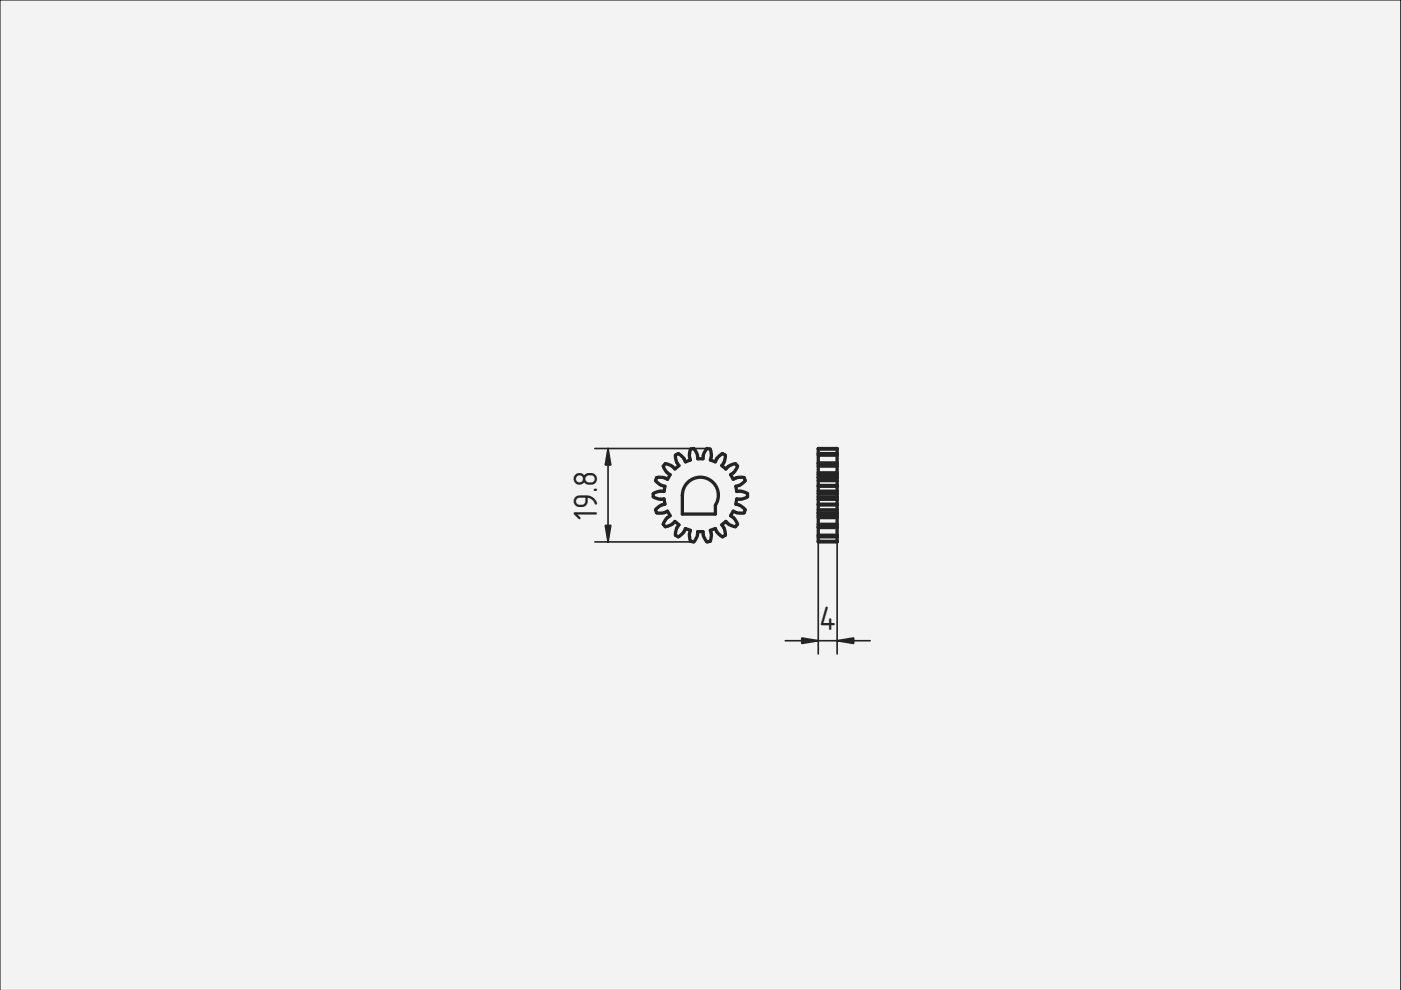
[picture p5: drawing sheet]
<svg xmlns="http://www.w3.org/2000/svg" width="297mm" height="210mm" viewBox="0 0 297 210" stroke-linecap="round" stroke-linejoin="round" font-family="sans-serif">
<defs><g id="words">
<g font-size="6.7" fill="#212529">
<text x="126.6" y="110.2" transform="rotate(-90 126.6 110.2)">19.8</text>
<text x="173.8" y="133.5">4</text>
</g>
</g></defs>
<path d="M0 0h297v210h-297z" fill="#f1f3f5" stroke="#000" stroke-width=".21"/>
<g fill="#f1f3f5">
<path d="M173.5 95.1h4v19.8h-4z" fill-rule="evenodd"/>
<path d="M173.5 111.9h4v1.6h-4z" fill-rule="evenodd"/>
<path d="M173.5 96.5h4v1.6h-4z" fill-rule="evenodd"/>
<path d="M173.5 98.8h4v1.4h-4z" fill-rule="evenodd"/>
<path d="M173.5 109.7h4v1.5h-4z" fill-rule="evenodd"/>
<path d="M173.5 101.9h4v1h-4z" fill-rule="evenodd"/>
<path d="M173.5 107.1h4v1h-4z" fill-rule="evenodd"/>
<path d="M173.5 105.9h4v1h-4z" fill-rule="evenodd"/>
<path d="M173.5 103.1h4v1h-4z" fill-rule="evenodd"/>
<path d="M173.5 95.2h4v1h-4z" fill-rule="evenodd"/>
<path d="M173.5 113.8h4v1h-4z" fill-rule="evenodd"/>
<path d="M173.5 104.7h4v.6h-4z" fill-rule="evenodd"/>
<path d="M173.5 101.3h4v.6h-4z" fill-rule="evenodd"/>
<path d="M173.5 108.1h4v.6h-4z" fill-rule="evenodd"/>
<path d="M173.5 108.8h4v.5h-4z" fill-rule="evenodd"/>
<path d="M173.5 100.6h4v.6h-4z" fill-rule="evenodd"/>
<path d="M173.5 104.1h4v.6h-4z" fill-rule="evenodd"/>
<path d="M173.5 105.3h4v.6h-4z" fill-rule="evenodd"/>
<path d="M173.5 111.2h4v.5h-4z" fill-rule="evenodd"/>
<path d="M173.5 98.3h4v.5h-4z" fill-rule="evenodd"/>
</g>
<path d="M173.5 109.5h4M173.5 100.4h4" fill="none" stroke="#f1f3f5" stroke-width=".4"/>
<path d="M173.5 96.3h4M173.5 113.7h4" fill="none" stroke="#f1f3f5" stroke-width=".34"/>
<path d="M173.5 98.2h4M173.5 95.2h4M173.5 107h4M173.5 103h4M173.5 111.8h4M173.5 114.8h4" fill="none" stroke="#f1f3f5" stroke-width=".21"/>
<g fill="#f1f3f5">
<path d="M173.5 101.2l4 .1z" fill-rule="evenodd"/>
<path d="M173.5 108.7l4 .1z" fill-rule="evenodd"/>
</g>
<g fill="none" stroke="#212529" stroke-width=".7">
<path d="M173.5 95.2v1M173.5 95.2v-.1h4v.1M173.5 96.2v5M173.5 95.2h4M173.5 96.2h4M173.5 96.5h4M173.5 98.1h4M173.5 98.3h4M173.5 98.8h4M177.5 95.2v1M177.5 96.2v5M173.5 101.2v.1"/>
<path d="M173.5 104.1v.6M173.5 105.3v.6M173.5 108.7v.1M173.5 113.8v1M173.5 101.3v2.8M173.5 104.7v.6M173.5 105.9v2.8M173.5 108.8v5M173.5 114.8v.1h4v-.1M173.5 100.2h4M173.5 100.6h4M173.5 101.3h4"/>
<path d="M173.5 101.9h4M173.5 102.9h4M173.5 103.1h4M173.5 104.7h4M173.5 105.3h4M173.5 106.9h4M173.5 107.1h4M173.5 108.1h4M173.5 108.7h4M173.5 109.3h4M173.5 109.7h4M173.5 111.2h4"/>
<path d="M173.5 111.7h4M173.5 111.9h4M173.5 113.5h4M173.5 113.8h4M173.5 114.8h4M173.5 101.2h4M173.5 104.1h4M173.5 105.9h4M173.5 108.8h4M177.5 113.8v1M177.5 108.7v.1M177.5 101.2v.1"/>
<path d="M177.5 105.3v.6M177.5 104.1v.6M177.5 101.3v2.8M177.5 104.7v.6M177.5 105.9v2.8M177.5 108.8v5"/>
</g>
<path d="M173.5 114.9v23.7M177.5 114.9v23.7M166.5 135.8h18" fill="none" stroke="#212529" stroke-width=".35"/>
<g fill="#212529" stroke="#212529" stroke-width=".35">
<path d="M177.5 135.8l3.5-.5v1.1z"/>
<path d="M170 135.3l3.5 .5-3.5 .6z"/>
</g>
<g fill="#f1f3f5">
<path d="M141.1 98.3l.4 .1a2.96 2.96 0 0 1 1.6 1l.9-.7a3 3 0 0 1-.8-2.2l.6-.3 .4 .2a2.96 2.96 0 0 1 1.1 1.5l1.1-.4a3 3 0 0 1 0-2.3l.7-.1 .3 .3a2.96 2.96 0 0 1 .5 1.9h1.2a3 3 0 0 1 .8-2.2l.7 .1 .1 .4a2.96 2.96 0 0 1-.1 1.9l1.1 .4a3 3 0 0 1 1.5-1.7l.6 .3v.4a2.96 2.96 0 0 1-.8 1.8l.9 .7a3 3 0 0 1 2-1.1l.5 .5-.2 .4a2.96 2.96 0 0 1-1.3 1.4l.6 1a3 3 0 0 1 2.3-.3l.2 .6-.3 .3a2.96 2.96 0 0 1-1.7 .9l.2 1.1a3 3 0 0 1 2.3 .5v.6l-.4 .2a2.96 2.96 0 0 1-1.9 .3l-.2 1.1a3 3 0 0 1 2 1.2l-.2 .6-.4 .1a2.96 2.96 0 0 1-1.9-.4l-.6 .9a3 3 0 0 1 1.5 1.9l-.5 .5-.4-.1a2.96 2.96 0 0 1-1.6-1l-.9 .7a3 3 0 0 1 .8 2.2l-.6 .3-.4-.2a2.96 2.96 0 0 1-1.1-1.5l-1.1 .4a3 3 0 0 1 0 2.3l-.7 .1-.3-.3a2.96 2.96 0 0 1-.5-1.9h-1.2a3 3 0 0 1-.8 2.2l-.7-.1-.1-.4a2.96 2.96 0 0 1 .1-1.9l-1.1-.4a3 3 0 0 1-1.5 1.7l-.6-.3v-.4a2.96 2.96 0 0 1 .8-1.8l-.9-.7a3 3 0 0 1-2 1.1l-.5-.5 .2-.4a2.96 2.96 0 0 1 1.3-1.5l-.6-.9a3 3 0 0 1-2.3 .3l-.2-.6 .3-.3a2.96 2.96 0 0 1 1.7-.9l-.2-1.1a3 3 0 0 1-2.3-.5v-.6l.4-.2a2.96 2.96 0 0 1 1.9-.3l.2-1.1a3 3 0 0 1-2-1.2l.2-.6 .4-.1a2.96 2.96 0 0 1 1.9 .4l.6-1a3 3 0 0 1-1.5-1.8z" fill-rule="evenodd"/>
<path d="M145.8 102.3a3.8 3.8 0 0 1 5.1-.3 3.8 3.8 0 0 1 .8 5.1v1.9h-7v-4a3.9 3.9 0 0 1 1.1-2.7z" fill-rule="evenodd"/>
</g>
<path d="M141.1 98.3l.4 .1a2.96 2.96 0 0 1 1.6 1l.9-.7a3 3 0 0 1-.8-2.2l.6-.3 .4 .2a2.96 2.96 0 0 1 1.1 1.5l1.1-.4a3 3 0 0 1 0-2.3l.7-.1 .3 .3a2.96 2.96 0 0 1 .5 1.9h1.2a3 3 0 0 1 .8-2.2l.7 .1 .1 .4a2.96 2.96 0 0 1-.1 1.9l1.1 .4a3 3 0 0 1 1.5-1.7l.6 .3v.4a2.96 2.96 0 0 1-.8 1.8l.9 .7a3 3 0 0 1 2-1.1l.5 .5-.2 .4a2.96 2.96 0 0 1-1.3 1.4l.6 1a3 3 0 0 1 2.3-.3l.2 .6-.3 .3a2.96 2.96 0 0 1-1.7 .9l.2 1.1a3 3 0 0 1 2.3 .5v.6l-.4 .2a2.96 2.96 0 0 1-1.9 .3l-.2 1.1a3 3 0 0 1 2 1.2l-.2 .6-.4 .1a2.96 2.96 0 0 1-1.9-.4l-.6 .9a3 3 0 0 1 1.5 1.9l-.5 .5-.4-.1a2.96 2.96 0 0 1-1.6-1l-.9 .7a3 3 0 0 1 .8 2.2l-.6 .3-.4-.2a2.96 2.96 0 0 1-1.1-1.5l-1.1 .4a3 3 0 0 1 0 2.3l-.7 .1-.3-.3a2.96 2.96 0 0 1-.5-1.9h-1.2a3 3 0 0 1-.8 2.2l-.7-.1-.1-.4a2.96 2.96 0 0 1 .1-1.9l-1.1-.4a3 3 0 0 1-1.5 1.7l-.6-.3v-.4a2.96 2.96 0 0 1 .8-1.8l-.9-.7a3 3 0 0 1-2 1.1l-.5-.5 .2-.4a2.96 2.96 0 0 1 1.3-1.5l-.6-.9a3 3 0 0 1-2.3 .3l-.2-.6 .3-.3a2.96 2.96 0 0 1 1.7-.9l-.2-1.1a3 3 0 0 1-2.3-.5v-.6l.4-.2a2.96 2.96 0 0 1 1.9-.3l.2-1.1a3 3 0 0 1-2-1.2l.2-.6 .4-.1a2.96 2.96 0 0 1 1.9 .4l.6-1a3 3 0 0 1-1.5-1.8zM145.8 102.3a3.8 3.8 0 0 1 5.1-.3 3.8 3.8 0 0 1 .8 5.1v1.9h-7v-4a3.9 3.9 0 0 1 1.1-2.7z" fill="none" stroke="#212529" stroke-width=".7"/>
<path d="M126.1 95.1h23.8M128.9 95.1v19.8M126.1 114.9h21" fill="none" stroke="#212529" stroke-width=".35"/>
<g fill="#212529" stroke="#212529" stroke-width=".35">
<path d="M128.3 111.4h1.2l-.6 3.5z"/>
<path d="M128.9 95.1l.6 3.5h-1.2z"/>
</g>
<use href="#words"/>
</svg>
